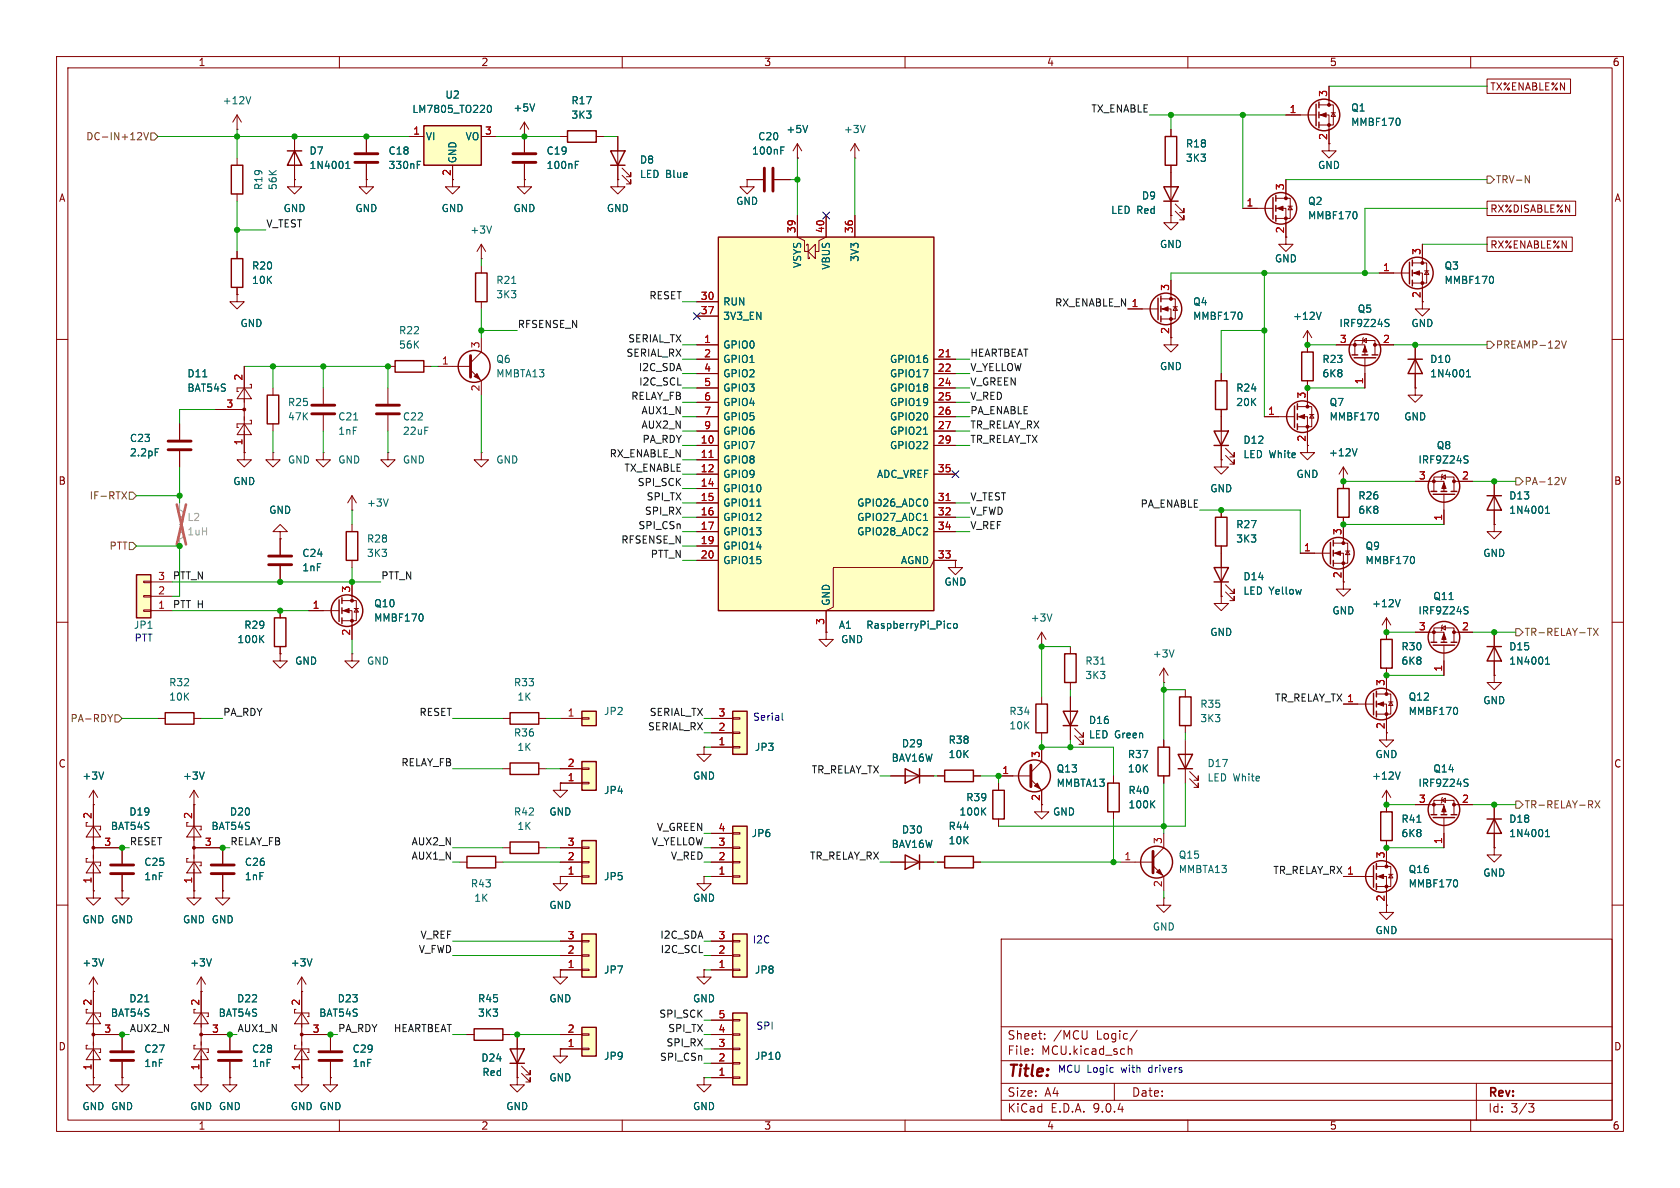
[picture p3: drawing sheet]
<svg xmlns="http://www.w3.org/2000/svg" width="297mm" height="210mm" viewBox="0 0 297 210" stroke-linecap="round" stroke-linejoin="round" font-family="sans-serif">
<defs><g id="words">
<text font-size="2.8" fill="#840000" x="178" y="190.9">Title:</text>
<g font-size="2.1" fill="#840000">
<text x="178" y="184">Sheet:</text>
<text x="186.2" y="184">/MCU</text>
<text x="193.9" y="184">Logic/</text>
<text x="178" y="186.7">File:</text>
<text x="184.1" y="186.7">MCU.kicad_sch</text>
<text x="178" y="196.9">KiCad</text>
<text x="178" y="194.1">Size:</text>
<text x="184.7" y="194.1">A4</text>
<text x="185.7" y="196.9">E.D.A.</text>
<text x="193.3" y="196.9">9.0.4</text>
<text x="200" y="194.1">Date:</text>
<text x="263" y="194.3">Rev:</text>
<text x="263" y="196.9">Id:</text>
<text x="267.1" y="196.9">3/3</text>
</g>
<g font-size="1.8" fill="#840000">
<text x="35" y="11.9">1</text>
<text x="85" y="11.9">2</text>
<text x="135" y="11.9">3</text>
<text x="185" y="11.9">4</text>
<text x="235" y="11.9">5</text>
<text x="285" y="11.9">6</text>
<text x="263.4" y="16.2">TX%ENABLE%N</text>
<text x="10.3" y="35.9">A</text>
<text x="79.8" y="31.2" transform="rotate(-90 79.8 31.2)">2</text>
<text x="285.3" y="35.9">A</text>
<text x="263.4" y="37.8">RX%DISABLE%N</text>
<text x="263.4" y="44.1">RX%ENABLE%N</text>
<text x="251.2" y="52.8" transform="rotate(-90 251.2 52.8)">2</text>
<text x="10.3" y="85.9">B</text>
<text x="285.3" y="85.9">B</text>
<text x="10.3" y="135.9">C</text>
<text x="285.3" y="135.9">C</text>
<text x="183.9" y="141.7" transform="rotate(-90 183.9 141.7)">2</text>
<text x="10.3" y="185.9">D</text>
<text x="285.3" y="185.9">D</text>
<text x="35" y="199.9">1</text>
<text x="85" y="199.9">2</text>
<text x="135" y="199.9">3</text>
<text x="185" y="199.9">4</text>
<text x="235" y="199.9">5</text>
<text x="285" y="199.9">6</text>
</g>
<g font-size="1.8" fill="#006464">
<text x="78.6" y="17.6">U2</text>
<text x="39.3" y="18.6">+12V</text>
<text x="72.8" y="20.2">LM7805_TO220</text>
<text x="90.7" y="19.9">+5V</text>
<text x="100.9" y="18.6">R17</text>
<text x="100.9" y="21.2">3K3</text>
<text x="138.9" y="23.7">+5V</text>
<text x="149.1" y="23.7">+3V</text>
<text x="238.8" y="22.5">MMBF170</text>
<text x="238.8" y="19.9">Q1</text>
<text x="54.6" y="27.5">D7</text>
<text x="68.6" y="27.5">C18</text>
<text x="75.2" y="25">VI</text>
<text x="80.9" y="29" transform="rotate(-90 80.9 29)">GND</text>
<text x="82.2" y="25">VO</text>
<text x="96.5" y="27.5">C19</text>
<text x="113" y="29.1">D8</text>
<text x="132.9" y="27.5">100nF</text>
<text x="133.9" y="25">C20</text>
<text x="209.6" y="26.3">R18</text>
<text x="209.6" y="28.8">3K3</text>
<text x="46.6" y="33.7" transform="rotate(-90 46.6 33.7)">R19</text>
<text x="49.1" y="33.7" transform="rotate(-90 49.1 33.7)">56K</text>
<text x="54.6" y="30.1">1N4001</text>
<text x="68.6" y="30.1">330nF</text>
<text x="96.5" y="30.1">100nF</text>
<text x="113" y="31.7">LED Blue</text>
<text x="201.8" y="35.5">D9</text>
<text x="232.9" y="30.1">GND</text>
<text x="50" y="37.7">GND</text>
<text x="62.7" y="37.7">GND</text>
<text x="78" y="37.7">GND</text>
<text x="83.1" y="41.5">+3V</text>
<text x="90.7" y="37.7">GND</text>
<text x="107.2" y="37.7">GND</text>
<text x="130" y="36.4">GND</text>
<text x="196.3" y="38">LED Red</text>
<text x="231.1" y="39">MMBF170</text>
<text x="231.1" y="36.4">Q2</text>
<text x="44.5" y="47.9">R20</text>
<text x="141.8" y="47.5" transform="rotate(-90 141.8 47.5)">VSYS</text>
<text x="146.9" y="47.8" transform="rotate(-90 146.9 47.8)">VBUS</text>
<text x="152" y="46.4" transform="rotate(-90 152 46.4)">3V3</text>
<text x="205" y="44">GND</text>
<text x="225.3" y="46.6">GND</text>
<text x="255.3" y="47.9">Q3</text>
<text x="44.5" y="50.4">10K</text>
<text x="87.6" y="50.4">R21</text>
<text x="87.6" y="52.9">3K3</text>
<text x="255.3" y="50.4">MMBF170</text>
<text x="42.4" y="58">GND</text>
<text x="70.4" y="59.3">R22</text>
<text x="127.8" y="54.2">RUN</text>
<text x="127.8" y="56.7">3V3_EN</text>
<text x="210.8" y="56.7">MMBF170</text>
<text x="210.8" y="54.2">Q4</text>
<text x="228.5" y="56.7">+12V</text>
<text x="236.7" y="58">IRF9Z24S</text>
<text x="239.9" y="55.5">Q5</text>
<text x="249.4" y="58">GND</text>
<text x="70.4" y="61.8">56K</text>
<text x="87.6" y="64.4">Q6</text>
<text x="127.8" y="61.8">GPIO0</text>
<text x="127.8" y="64.4">GPIO1</text>
<text x="157.2" y="64.4">GPIO16</text>
<text x="205" y="65.6">GND</text>
<text x="233.7" y="64.4">R23</text>
<text x="252.7" y="64.4">D10</text>
<text x="33" y="69.4">BAT54S</text>
<text x="33" y="66.9">D11</text>
<text x="50.8" y="72">R25</text>
<text x="87.6" y="66.9">MMBTA13</text>
<text x="127.8" y="66.9">GPIO2</text>
<text x="127.8" y="69.4">GPIO3</text>
<text x="127.8" y="72">GPIO4</text>
<text x="157.2" y="66.9">GPIO17</text>
<text x="157.2" y="69.4">GPIO18</text>
<text x="157.2" y="72">GPIO19</text>
<text x="218.4" y="69.4">R24</text>
<text x="218.4" y="72">20K</text>
<text x="233.7" y="66.9">6K8</text>
<text x="235" y="72">Q7</text>
<text x="252.7" y="66.9">1N4001</text>
<text x="50.8" y="74.5">47K</text>
<text x="59.7" y="77.1">1nF</text>
<text x="59.7" y="74.5">C21</text>
<text x="71.1" y="74.5">C22</text>
<text x="71.1" y="77.1">22uF</text>
<text x="127.8" y="74.5">GPIO5</text>
<text x="127.8" y="77.1">GPIO6</text>
<text x="157.2" y="74.5">GPIO20</text>
<text x="157.2" y="77.1">GPIO21</text>
<text x="235" y="74.5">MMBF170</text>
<text x="248.2" y="74.5">GND</text>
<text x="22.9" y="78.3">C23</text>
<text x="22.9" y="80.9">2.2pF</text>
<text x="50.8" y="82.1">GND</text>
<text x="59.7" y="82.1">GND</text>
<text x="71.1" y="82.1">GND</text>
<text x="87.6" y="82.1">GND</text>
<text x="127.8" y="79.6">GPIO7</text>
<text x="127.8" y="82.1">GPIO8</text>
<text x="157.2" y="79.6">GPIO22</text>
<text x="219.7" y="78.7">D12</text>
<text x="219.7" y="81.2">LED White</text>
<text x="234.8" y="80.9">+12V</text>
<text x="250.7" y="82.1">IRF9Z24S</text>
<text x="253.9" y="79.6">Q8</text>
<text x="41.1" y="86">GND</text>
<text x="64.8" y="89.8">+3V</text>
<text x="127.8" y="84.7">GPIO9</text>
<text x="127.8" y="87.2">GPIO10</text>
<text x="127.8" y="89.8">GPIO11</text>
<text x="151.4" y="89.8">GPIO26_ADC0</text>
<text x="154.9" y="84.7">ADC_VREF</text>
<text x="213.9" y="87.2">GND</text>
<text x="229.1" y="84.7">GND</text>
<text x="240" y="88.5">R26</text>
<text x="266.7" y="88.5">D13</text>
<text x="47.5" y="91">GND</text>
<text x="127.8" y="92.3">GPIO12</text>
<text x="127.8" y="94.8">GPIO13</text>
<text x="151.4" y="92.3">GPIO27_ADC1</text>
<text x="151.4" y="94.8">GPIO28_ADC2</text>
<text x="218.4" y="93.6">R27</text>
<text x="240" y="91">6K8</text>
<text x="266.7" y="91">1N4001</text>
<text x="53.3" y="101.2">1nF</text>
<text x="53.3" y="98.7">C24</text>
<text x="64.8" y="96.1">R28</text>
<text x="64.8" y="98.7">3K3</text>
<text x="127.8" y="97.4">GPIO14</text>
<text x="127.8" y="99.9">GPIO15</text>
<text x="159.2" y="99.9">AGND</text>
<text x="218.4" y="96.1">3K3</text>
<text x="241.3" y="99.9">MMBF170</text>
<text x="241.3" y="97.4">Q9</text>
<text x="262.1" y="98.7">GND</text>
<text x="66" y="107.5">Q10</text>
<text x="146.9" y="107.2" transform="rotate(-90 146.9 107.2)">GND</text>
<text x="166.9" y="103.7">GND</text>
<text x="219.7" y="102.8">D14</text>
<text x="219.7" y="105.3">LED Yellow</text>
<text x="242.5" y="107.5">+12V</text>
<text x="253.3" y="106.3">Q11</text>
<text x="23.6" y="111.4">JP1</text>
<text x="41.9" y="113.9">100K</text>
<text x="43.1" y="111.4">R29</text>
<text x="66" y="110.1">MMBF170</text>
<text x="148.2" y="111.4">A1</text>
<text x="148.6" y="113.9">GND</text>
<text x="153" y="111.4">RaspberryPi_Pico</text>
<text x="182.1" y="110.1">+3V</text>
<text x="213.9" y="112.6">GND</text>
<text x="235.5" y="108.8">GND</text>
<text x="250.7" y="108.8">IRF9Z24S</text>
<text x="52.1" y="117.7">GND</text>
<text x="64.8" y="117.7">GND</text>
<text x="191.8" y="117.7">R31</text>
<text x="203.7" y="116.4">+3V</text>
<text x="247.7" y="115.2">R30</text>
<text x="247.7" y="117.7">6K8</text>
<text x="266.7" y="115.2">D15</text>
<text x="266.7" y="117.7">1N4001</text>
<text x="29.8" y="121.5">R32</text>
<text x="29.8" y="124.1">10K</text>
<text x="90.8" y="121.5">R33</text>
<text x="91.4" y="124.1">1K</text>
<text x="191.8" y="120.2">3K3</text>
<text x="212.1" y="125.3">R35</text>
<text x="248.9" y="124.1">Q12</text>
<text x="262.1" y="124.7">GND</text>
<text x="90.8" y="130.4">R36</text>
<text x="106.7" y="126.6">JP2</text>
<text x="167.6" y="131.7">R38</text>
<text x="178.3" y="126.6">R34</text>
<text x="178.3" y="129.1">10K</text>
<text x="192.4" y="130.7">LED Green</text>
<text x="192.4" y="128.2">D16</text>
<text x="212.1" y="127.9">3K3</text>
<text x="248.9" y="126.6">MMBF170</text>
<text x="91.4" y="132.9">1K</text>
<text x="133.4" y="132.9">JP3</text>
<text x="157.5" y="134.8">BAV16W</text>
<text x="159.3" y="132.3">D29</text>
<text x="167.6" y="134.2">10K</text>
<text x="186.7" y="136.8">Q13</text>
<text x="199.3" y="134.2">R37</text>
<text x="199.3" y="136.8">10K</text>
<text x="213.4" y="135.8">D17</text>
<text x="243.1" y="134.2">GND</text>
<text x="253.3" y="136.8">Q14</text>
<text x="14.5" y="138">+3V</text>
<text x="32.3" y="138">+3V</text>
<text x="106.7" y="140.6">JP4</text>
<text x="122.4" y="138">GND</text>
<text x="170.7" y="141.8">R39</text>
<text x="186.7" y="139.3">MMBTA13</text>
<text x="199.4" y="143.1">100K</text>
<text x="199.4" y="140.6">R40</text>
<text x="213.4" y="138.3">LED White</text>
<text x="242.5" y="138">+12V</text>
<text x="250.7" y="139.3">IRF9Z24S</text>
<text x="19.5" y="146.9">BAT54S</text>
<text x="22.8" y="144.4">D19</text>
<text x="37.3" y="146.9">BAT54S</text>
<text x="40.5" y="144.4">D20</text>
<text x="90.8" y="144.4">R42</text>
<text x="91.4" y="146.9">1K</text>
<text x="97" y="144.4">GND</text>
<text x="132.8" y="148.2">JP6</text>
<text x="159.3" y="147.5">D30</text>
<text x="167.6" y="146.9">R44</text>
<text x="167.6" y="149.5">10K</text>
<text x="169.5" y="144.4">100K</text>
<text x="186.1" y="144.4">GND</text>
<text x="247.7" y="145.6">R41</text>
<text x="247.7" y="148.2">6K8</text>
<text x="266.7" y="145.6">D18</text>
<text x="266.7" y="148.2">1N4001</text>
<text x="25.4" y="155.8">1nF</text>
<text x="25.4" y="153.3">C25</text>
<text x="43.2" y="155.8">1nF</text>
<text x="43.2" y="153.3">C26</text>
<text x="106.7" y="155.8">JP5</text>
<text x="157.5" y="150.1">BAV16W</text>
<text x="208.3" y="152">Q15</text>
<text x="208.3" y="154.5">MMBTA13</text>
<text x="248.9" y="154.5">Q16</text>
<text x="262.1" y="155.2">GND</text>
<text x="83.1" y="157.1">R43</text>
<text x="83.7" y="159.6">1K</text>
<text x="97" y="160.9">GND</text>
<text x="122.4" y="159.6">GND</text>
<text x="248.9" y="157.1">MMBF170</text>
<text x="14.5" y="163.4">GND GND</text>
<text x="32.3" y="163.4">GND GND</text>
<text x="203.7" y="164.7">GND</text>
<text x="243.1" y="165.3">GND</text>
<text x="14.5" y="171">+3V</text>
<text x="33.5" y="171">+3V</text>
<text x="51.3" y="171">+3V</text>
<text x="106.7" y="172.3">JP7</text>
<text x="133.4" y="172.3">JP8</text>
<text x="19.5" y="179.9">BAT54S</text>
<text x="22.8" y="177.4">D21</text>
<text x="38.6" y="179.9">BAT54S</text>
<text x="41.8" y="177.4">D22</text>
<text x="56.3" y="179.9">BAT54S</text>
<text x="59.6" y="177.4">D23</text>
<text x="84.4" y="177.4">R45</text>
<text x="84.4" y="179.9">3K3</text>
<text x="97" y="177.4">GND</text>
<text x="122.4" y="177.4">GND</text>
<text x="25.4" y="188.8">1nF</text>
<text x="25.4" y="186.3">C27</text>
<text x="44.5" y="188.8">1nF</text>
<text x="44.5" y="186.3">C28</text>
<text x="62.2" y="188.8">1nF</text>
<text x="62.2" y="186.3">C29</text>
<text x="85" y="187.9">D24</text>
<text x="85.2" y="190.4">Red</text>
<text x="97" y="191.4">GND</text>
<text x="106.7" y="187.6">JP9</text>
<text x="133.4" y="187.6">JP10</text>
<text x="14.5" y="196.4">GND GND</text>
<text x="33.5" y="196.4">GND GND</text>
<text x="51.3" y="196.4">GND GND</text>
<text x="89.4" y="196.4">GND</text>
<text x="122.4" y="196.4">GND</text>
</g>
<g font-size="1.8" fill="#a90000">
<text x="234.7" y="17.2" transform="rotate(-90 234.7 17.2)">3</text>
<text x="73" y="23.9">1</text>
<text x="85.7" y="23.9">3</text>
<text x="227.9" y="20.1">1</text>
<text x="234.7" y="24.8" transform="rotate(-90 234.7 24.8)">2</text>
<text x="227.1" y="33.7" transform="rotate(-90 227.1 33.7)">3</text>
<text x="140.7" y="41.3" transform="rotate(-90 140.7 41.3)">39</text>
<text x="145.8" y="41.3" transform="rotate(-90 145.8 41.3)">40</text>
<text x="150.9" y="41.3" transform="rotate(-90 150.9 41.3)">36</text>
<text x="220.3" y="36.6">1</text>
<text x="227.1" y="41.3" transform="rotate(-90 227.1 41.3)">2</text>
<text x="251.2" y="45.2" transform="rotate(-90 251.2 45.2)">3</text>
<text x="123.8" y="53.1">30</text>
<text x="206.8" y="51.5" transform="rotate(-90 206.8 51.5)">3</text>
<text x="244.4" y="48">1</text>
<text x="123.8" y="55.6">37</text>
<text x="200" y="54.4">1</text>
<text x="206.8" y="59.1" transform="rotate(-90 206.8 59.1)">2</text>
<text x="78" y="64.5">1</text>
<text x="84.8" y="61.7" transform="rotate(-90 84.8 61.7)">3</text>
<text x="124.4" y="60.7">1</text>
<text x="124.4" y="63.2">2</text>
<text x="124.4" y="65.8">4</text>
<text x="165.7" y="63.2">21</text>
<text x="165.7" y="65.8">22</text>
<text x="236.8" y="60.7">3</text>
<text x="244.4" y="60.7">2</text>
<text x="42.9" y="67.4" transform="rotate(-90 42.9 67.4)">2</text>
<text x="84.8" y="69.3" transform="rotate(-90 84.8 69.3)">2</text>
<text x="124.4" y="68.3">5</text>
<text x="124.4" y="70.9">6</text>
<text x="165.7" y="68.3">24</text>
<text x="165.7" y="70.9">25</text>
<text x="230.9" y="70.6" transform="rotate(-90 230.9 70.6)">3</text>
<text x="241" y="68" transform="rotate(-90 241 68)">1</text>
<text x="39.9" y="72.1">3</text>
<text x="124.4" y="73.4">7</text>
<text x="124.4" y="75.9">9</text>
<text x="165.7" y="73.4">26</text>
<text x="165.7" y="75.9">27</text>
<text x="224.1" y="73.4">1</text>
<text x="42.9" y="78.8" transform="rotate(-90 42.9 78.8)">1</text>
<text x="123.8" y="78.5">10</text>
<text x="123.8" y="81">11</text>
<text x="123.8" y="83.6">12</text>
<text x="165.7" y="78.5">29</text>
<text x="165.7" y="83.6">35</text>
<text x="230.9" y="78.2" transform="rotate(-90 230.9 78.2)">2</text>
<text x="123.8" y="86.1">14</text>
<text x="123.8" y="88.6">15</text>
<text x="165.7" y="88.6">31</text>
<text x="250.8" y="84.8">3</text>
<text x="258.4" y="84.8">2</text>
<text x="123.8" y="91.2">16</text>
<text x="123.8" y="93.7">17</text>
<text x="165.7" y="91.2">32</text>
<text x="165.7" y="93.7">34</text>
<text x="237.2" y="94.7" transform="rotate(-90 237.2 94.7)">3</text>
<text x="255" y="92.1" transform="rotate(-90 255 92.1)">1</text>
<text x="123.8" y="96.3">19</text>
<text x="123.8" y="98.8">20</text>
<text x="165.7" y="98.8">33</text>
<text x="230.4" y="97.5">1</text>
<text x="27.9" y="107.7">1</text>
<text x="27.9" y="105.2">2</text>
<text x="27.9" y="102.6">3</text>
<text x="55.2" y="107.7">1</text>
<text x="62" y="104.8" transform="rotate(-90 62 104.8)">3</text>
<text x="237.2" y="102.3" transform="rotate(-90 237.2 102.3)">2</text>
<text x="62" y="112.5" transform="rotate(-90 62 112.5)">2</text>
<text x="145.8" y="110.6" transform="rotate(-90 145.8 110.6)">3</text>
<text x="250.8" y="111.5">3</text>
<text x="258.4" y="111.5">2</text>
<text x="255" y="118.8" transform="rotate(-90 255 118.8)">1</text>
<text x="238.1" y="124.2">1</text>
<text x="244.9" y="121.4" transform="rotate(-90 244.9 121.4)">3</text>
<text x="100.3" y="126.7">1</text>
<text x="126.9" y="131.8">1</text>
<text x="126.9" y="129.3">2</text>
<text x="126.9" y="126.7">3</text>
<text x="244.9" y="129" transform="rotate(-90 244.9 129)">2</text>
<text x="100.3" y="135.6">2</text>
<text x="177.1" y="136.9">1</text>
<text x="183.9" y="134.1" transform="rotate(-90 183.9 134.1)">3</text>
<text x="100.3" y="138.2">1</text>
<text x="250.8" y="142">3</text>
<text x="258.4" y="142">2</text>
<text x="16.3" y="144.9" transform="rotate(-90 16.3 144.9)">2</text>
<text x="18.3" y="149.6">3</text>
<text x="34" y="144.9" transform="rotate(-90 34 144.9)">2</text>
<text x="36.1" y="149.6">3</text>
<text x="100.3" y="149.6">3</text>
<text x="126.9" y="149.6">3</text>
<text x="126.9" y="147.1">4</text>
<text x="205.5" y="149.3" transform="rotate(-90 205.5 149.3)">3</text>
<text x="255" y="149.3" transform="rotate(-90 255 149.3)">1</text>
<text x="100.3" y="154.7">1</text>
<text x="100.3" y="152.1">2</text>
<text x="126.9" y="154.7">1</text>
<text x="126.9" y="152.1">2</text>
<text x="198.7" y="152.1">1</text>
<text x="238.1" y="154.7">1</text>
<text x="244.9" y="151.8" transform="rotate(-90 244.9 151.8)">3</text>
<text x="16.3" y="156.3" transform="rotate(-90 16.3 156.3)">1</text>
<text x="34" y="156.3" transform="rotate(-90 34 156.3)">1</text>
<text x="205.5" y="156.9" transform="rotate(-90 205.5 156.9)">2</text>
<text x="244.9" y="159.5" transform="rotate(-90 244.9 159.5)">2</text>
<text x="100.3" y="166.1">3</text>
<text x="126.9" y="166.1">3</text>
<text x="100.3" y="171.2">1</text>
<text x="100.3" y="168.7">2</text>
<text x="126.9" y="171.2">1</text>
<text x="126.9" y="168.7">2</text>
<text x="16.3" y="177.9" transform="rotate(-90 16.3 177.9)">2</text>
<text x="35.3" y="177.9" transform="rotate(-90 35.3 177.9)">2</text>
<text x="53.1" y="177.9" transform="rotate(-90 53.1 177.9)">2</text>
<text x="18.3" y="182.6">3</text>
<text x="37.4" y="182.6">3</text>
<text x="55.2" y="182.6">3</text>
<text x="100.3" y="185.2">1</text>
<text x="100.3" y="182.6">2</text>
<text x="126.9" y="185.2">3</text>
<text x="126.9" y="182.6">4</text>
<text x="126.9" y="180.1">5</text>
<text x="16.3" y="189.3" transform="rotate(-90 16.3 189.3)">1</text>
<text x="35.3" y="189.3" transform="rotate(-90 35.3 189.3)">1</text>
<text x="53.1" y="189.3" transform="rotate(-90 53.1 189.3)">1</text>
<text x="126.9" y="190.2">1</text>
<text x="126.9" y="187.7">2</text>
</g>
<g font-size="1.8" fill="#0f0f0f">
<text x="192.8" y="20">TX_ENABLE</text>
<text x="47" y="40.3">V_TEST</text>
<text x="114.7" y="53">RESET</text>
<text x="91.4" y="58.1">RFSENSE_N</text>
<text x="186.4" y="54.3">RX_ENABLE_N 1</text>
<text x="110.6" y="63.2">SERIAL_RX</text>
<text x="111" y="60.6">SERIAL_TX</text>
<text x="112.8" y="65.7">I2C_SDA</text>
<text x="171.4" y="65.7">V_YELLOW</text>
<text x="171.4" y="63.2">HEARTBEAT</text>
<text x="111.5" y="70.8">RELAY_FB</text>
<text x="112.9" y="68.2">I2C_SCL</text>
<text x="171.4" y="70.8">V_RED</text>
<text x="171.4" y="68.2">V_GREEN</text>
<text x="113.3" y="75.9">AUX2_N</text>
<text x="113.3" y="73.3">AUX1_N</text>
<text x="171.4" y="73.3">PA_ENABLE</text>
<text x="171.4" y="75.9">TR_RELAY_RX</text>
<text x="107.7" y="80.9">RX_ENABLE_N</text>
<text x="110.3" y="83.5">TX_ENABLE</text>
<text x="113.5" y="78.4">PA_RDY</text>
<text x="171.4" y="78.4">TR_RELAY_TX</text>
<text x="112.6" y="86">SPI_SCK</text>
<text x="114.2" y="88.6">SPI_TX</text>
<text x="171.4" y="88.6">V_TEST</text>
<text x="201.5" y="89.8">PA_ENABLE</text>
<text x="112.8" y="93.6">SPI_CSn</text>
<text x="113.9" y="91.1">SPI_RX</text>
<text x="171.4" y="91.1">V_FWD</text>
<text x="171.4" y="93.6">V_REF</text>
<text x="109.7" y="96.2">RFSENSE_N</text>
<text x="114.9" y="98.7">PTT_N</text>
<text x="30.5" y="102.5">PTT_N</text>
<text x="30.5" y="107.6">PTT H</text>
<text x="67.3" y="102.5">PTT_N</text>
<text x="225.3" y="124.1">TR_RELAY_TX 1</text>
<text x="39.4" y="126.7">PA_RDY</text>
<text x="74.1" y="126.7">RESET</text>
<text x="114.5" y="129.2">SERIAL_RX</text>
<text x="114.8" y="126.7">SERIAL_TX</text>
<text x="70.9" y="135.5">RELAY_FB</text>
<text x="143.4" y="136.8">TR_RELAY_TX</text>
<text x="22.9" y="149.5">RESET</text>
<text x="40.6" y="149.5">RELAY_FB</text>
<text x="72.7" y="149.5">AUX2_N</text>
<text x="115.1" y="149.5">V_YELLOW</text>
<text x="116" y="147">V_GREEN</text>
<text x="72.7" y="152.1">AUX1_N</text>
<text x="118.5" y="152.1">V_RED</text>
<text x="143.1" y="152.1">TR_RELAY_RX</text>
<text x="225" y="154.6">TR_RELAY_RX 1</text>
<text x="74.2" y="166">V_REF</text>
<text x="116.6" y="166">I2C_SDA</text>
<text x="73.9" y="168.6">V_FWD</text>
<text x="116.7" y="168.6">I2C_SCL</text>
<text x="116.5" y="180">SPI_SCK</text>
<text x="22.9" y="182.5">AUX2_N</text>
<text x="41.9" y="182.5">AUX1_N</text>
<text x="59.7" y="182.5">PA_RDY</text>
<text x="69.5" y="182.5">HEARTBEAT</text>
<text x="117.7" y="185.1">SPI_RX</text>
<text x="118" y="182.5">SPI_TX</text>
<text x="116.6" y="187.6">SPI_CSn</text>
</g>
<g font-size="1.8" fill="#725600">
<text x="15.1" y="25">DC-IN+12V</text>
<text x="264.4" y="32.6">TRV-N</text>
<text x="264.4" y="61.8">PREAMP-12V</text>
<text x="15.8" y="88.5">IF-RTX</text>
<text x="269.4" y="86">PA-12V</text>
<text x="19.3" y="97.4">PTT</text>
<text x="269.4" y="112.6">TR-RELAY-TX</text>
<text x="12.4" y="127.9">PA-RDY</text>
<text x="269.4" y="143.1">TR-RELAY-RX</text>
</g>
<g font-size="1.8" fill="#989898">
<text x="33" y="92.3">L2</text>
<text x="33" y="94.8">1uH</text>
</g>
<g font-size="1.8" fill="#0000c2">
<text x="23.7" y="113.6">PTT</text>
<text x="133" y="127.6">Serial</text>
<text x="133" y="167">I2C</text>
<text x="133.6" y="182.2">SPI</text>
<text x="186.9" y="189.8">MCU Logic</text>
<text x="198.3" y="189.8">with</text>
<text x="203.3" y="189.8">drivers</text>
</g>
</g></defs>
<g fill="none" stroke="#840000" stroke-width=".18">
<path d="M10 10h277v190h-277zM12 12h273v186h-273zM60 10v2M110 10v2M160 10v2M210 10v2M260 10v2M151.1 27.9h.1M151.1 25.4l-.7 1.3M151.1 25.4l.8 1.3M151.1 25.4v2.5M10 60h2"/>
<path d="M285 60h2M62.2 92.7v1.3M62.2 99.1v1.2M10 110h2M189.2 114.3v1.3M205.7 118.1v2.6M205.7 118.1l-.7 1.3M205.7 118.1l.8 1.3M285 110h2M189.2 120.7v1.2M189.2 123.2v7.6M190 130l1.5 1.6v-.8v.8h-.7"/>
<path d="M190 128.8l1.5 1.5v-.8v.8h-.7M205.7 120.7h.1M205.7 130.8v1.3M205.7 137.2v1.2M10 160h2M177 166h108v32h-108zM285 160h2M60 198v2M110 198v2M160 198v2M177 194.5h108M177 191.5h108"/>
<path d="M177 187.5h108M177 181.5h108M182.5 186.3v.1M182.5 185.5v.1M184.7 183.6v.1M184.7 182.8v.1M192.2 182.2l-.1 1.4M197 191.5v3M199.5 184.9v1.5M199.5 185.5l.2-.1 .3 .1 .1 .9M201 182.1l-1.3 2M210 198v2"/>
<path d="M260 198v2M261 191.5v6.5M270.2 195.1h1l-.5 .6 .4 .1 .1 .5-.3 .3h-.4"/>
</g>
<path d="M61.2 94h2v5.1h-2zM188.2 115.6h2v5.1h-2zM188 125.7h2.5l-1.3 2.6zM188 128.3h2.5M204.7 132.1h2.1v5.1h-2.1z" fill="none" stroke="#840000" stroke-width=".25"/>
<path d="M152.9 22.2l-.4 1.2M194.6 117.4h.7M207.6 114.9l-.5 1.2" fill="none" stroke="#006464" stroke-width=".18"/>
<path d="M129.5 125.7h2.6v7.7h-2.6z" fill="#ffffc2"/>
<g fill="none" stroke="#840000" stroke-width=".25">
<path d="M129.5 125.7h2.6v7.7h-2.6zM160 135.9l2.6 1.3-2.6 1.2zM162.6 135.9v2.5M167 136.1h5.1v2.1h-5.1zM175.5 139.7h2v5.1h-2zM183.1 124.5h2.1v5h-2.1zM195.8 138.4h2.1v5.1h-2.1zM242.8 122.6v3.8M243.3 122.2v1M243.3 124v1M243.3 125.7v1M244.1 143.5h2v5.1h-2z"/>
<path d="M253 144h1M253.4 144.5h3.8M254.8 144h1M256.5 144h1.1M262.9 144.8h2.5M264.2 144.8l1.2 2.5h-2.5z"/>
<circle cx="182.9" cy="137.2" r="2.82"/>
<circle cx="244.2" cy="124.5" r="2.79"/>
<circle cx="255.3" cy="143.1" r="2.79"/>
</g>
<g fill="none" stroke="#840000" stroke-width=".18">
<path d="M92.7 24.1v2.8M92.7 29v2.8M132.1 31.8h2.8M136.9 31.8h2.8M141 27.9h.1M141 25.4l-.8 1.3M141 25.4l.7 1.3M141 25.4v2.5M146 111.8v1.2h1.3l-1.3 1.3-1.2-1.3h1.2M146 111.8h.1M184.1 114.3h.1M184.1 111.8v2.5"/>
<path d="M184.1 111.8l-.7 1.2M184.1 111.8l.8 1.2M245.1 119.4v3.3M264.2 119.4v1.3h1.2l-1.2 1.2-1.3-1.2h1.3M264.2 119.4h.1M124.5 132.1v1.3h1.2l-1.2 1.2-1.3-1.2h1.3M124.5 132.1h.1M125.7 132.1h3.8M125.7 129.5h3.8M125.7 127h3.8M129.5 132h1.3v.2h-1.3zM129.5 129.4h1.3v.3h-1.3z"/>
<path d="M129.5 126.9h1.3v.2h-1.3zM157.5 137.2h7.6M165.7 137.2h1.3M172.1 137.2h1.3M176.5 137.2h5.7M176.5 138.4v1.3M182.2 137.8l1.9 1.9v3.8h1.3l-1.3 1.3-1.2-1.3h1.2M184.1 132.1v2.5l-1.9 1.9M184.1 123.2v1.3M184.1 129.5v1.3M196.8 137.2v1.2M237.5 124.5h5.3"/>
<path d="M243.3 124.5h1.8v6.3h1.3l-1.3 1.3-1.3-1.3h1.3M243.3 122.7h2.6v3.5h-2.6M245.1 139.7l-.8 1.3M245.1 139.7l.8 1.3M245.1 139.7v3.8M245.5 124.1h.8M245.9 124.1l.4 .6h-.8zM176.5 144.8v1.3M196.8 143.5v1.3M245.1 142.2h.1M245.1 148.6v1.3M250.2 142.2h5.1v1.8"/>
<path d="M253.5 144v-2.5h3.5v2.5M254.9 141.5l.6-.4v.8zM255 141l-.1 .1v.8l-.1 .1M255.3 144.5v5.4M257 142.2h3.3M264.2 149.9v1.2h1.2l-1.2 1.3-1.3-1.3h1.3M264.2 149.9h.1M264.2 142.2v7.7M16.5 175.3h.1M16.5 172.7l-.8 1.3M16.5 172.7l.8 1.3M16.5 172.7v2.6"/>
</g>
<path d="M90.7 28.7h4M90.7 27.2h4M135.1 29.7v4.1M136.7 29.7v4.1M182.2 135.3v3.8" fill="none" stroke="#840000" stroke-width=".51"/>
<g fill="#840000" stroke="#840000" stroke-width=".18">
<path d="M182.9 138.9l.5-.5 .5 1z"/>
<path d="M255.3 142.5l.4 1h-.8z"/>
<path d="M243.6 124.5l1-.4v.7z"/>
<circle cx="257" cy="142.2" r=".25"/>
<circle cx="253.5" cy="142.2" r=".25"/>
<circle cx="245.1" cy="122.7" r=".25"/>
<circle cx="245.1" cy="126.2" r=".25"/>
</g>
<g fill="none" stroke="#006464" stroke-width=".18">
<path d="M101.7 29.1h.4M101.7 28.5h.6M138 26.6h.5M138 26h.6M142.8 22.2l-.4 1.2M186 108.5l-.5 1.3M247.5 136.5l-.4 1.2M257.6 125.3v.8M259 138.3l.4 .2 .1 .3-.2 .2h-.3M259 137.7l.5 .1M173.7 143.4l.6 .7M174.3 142.8l-.8 .7"/>
<path d="M203.6 142.1l.6 .7M204.2 141.5l-.8 .8M250.5 145.4h.7M273.2 147.9h.7M273.2 147l.4-.4v1.3M18.3 169.5l-.4 1.3"/>
</g>
<path d="M24.1 101.6h2.6v7.6h-2.6z" fill="#ffffc2"/>
<g fill="none" stroke="#840000" stroke-width=".25">
<path d="M232.7 18.4v3.8M233.2 18v1.1M233.2 19.8v1M225 34.9v3.8M225.6 34.5v1.1M225.6 36.3v1M225.6 38.1v1M233.2 21.6v1M204.7 52.7v3.8M205.2 52.3v1M205.2 54.1v1M205.2 55.9v1"/>
<path d="M249.2 46.4v3.8M249.7 46v1M249.7 47.8v1M249.7 49.5v1M214.6 76.2h2.6l-1.3 2.5zM214.6 78.7h2.6M214.9 67.3h2v5.1h-2zM228.9 71.8v3.8M229.4 71.4v1M229.4 73.2v1M229.4 74.9v1M230.1 62.2h2.1v5.1h-2.1z"/>
<path d="M239 62.7h1M239.4 63.2h3.8M240.8 62.7h1M242.6 62.7h1M248.9 63.5h2.6M250.2 63.5l1.3 2.5h-2.6zM235.2 95.9v3.8M235.7 95.5v1M235.7 97.3v1M235.7 99.1v1M253 86.9h1M253.4 87.4h3.8"/>
<path d="M254.8 86.9h1M256.5 86.9h1.1M262.9 87.6h2.5M264.2 87.6l1.2 2.6h-2.5zM24.1 101.6h2.6v7.6h-2.6zM59.9 106v3.9M60.5 105.7v1M60.5 107.4v1.1M60.5 109.2v1M244.1 113h2v5.1h-2zM253 113.5h1M253.4 114h3.8"/>
<path d="M254.8 113.5h1M256.5 113.5h1.1M90.2 126h5v2h-5zM208.3 133.4h2.5l-1.3 2.5zM208.3 135.9h2.5M208.5 123.2h2.1v5.1h-2.1zM160 151.1l2.6 1.3-2.6 1.3zM162.6 151.1v2.6M167 151.4h5.1v2h-5.1zM242.8 153v3.8M243.3 152.7v1M243.3 154.4v1"/>
<path d="M243.3 156.2v1"/>
<circle cx="226.4" cy="36.8" r="2.79"/>
<circle cx="234.1" cy="20.3" r="2.79"/>
<circle cx="206.1" cy="54.6" r="2.79"/>
<circle cx="250.6" cy="48.3" r="2.79"/>
<circle cx="230.3" cy="73.7" r="2.79"/>
<circle cx="241.3" cy="61.8" r="2.79"/>
<circle cx="236.6" cy="97.8" r="2.79"/>
<circle cx="255.3" cy="86" r="2.79"/>
<circle cx="61.3" cy="107.9" r="2.79"/>
<circle cx="255.3" cy="112.6" r="2.79"/>
<circle cx="244.2" cy="154.9" r="2.79"/>
</g>
<g fill="none" stroke="#840000" stroke-width=".18">
<path d="M233.2 18.5h2.5v3.6h-2.5M234.9 15.2v3.3M235.3 19.9h.8M235.7 19.9l.4 .7h-.8zM92.7 31.8v1.2h1.3l-1.3 1.3-1.3-1.3h1.3M92.7 31.8h.1M132.1 31.8v1.2h1.2l-1.2 1.3-1.3-1.3h1.3M132.1 31.8h.1M219.7 36.8h5.3M225.6 36.8h1.7v6.4h1.3l-1.3 1.3-1.2-1.3h1.2M225.6 35.1h2.5v3.5h-2.5M227.3 31.8v3.3"/>
<path d="M227.3 20.3h5.4M227.7 36.4h.8M228.1 36.4l.4 .7h-.8zM233.2 20.3h1.7v6.4h1.3l-1.3 1.2-1.2-1.2h1.2M85.1 45.7h.1M85.1 43.2l-.8 1.3M85.1 43.2l.8 1.3M85.1 43.2v2.5M199.4 54.6h5.3M205.2 54.6h1.8v6.4h1.3l-1.3 1.2-1.3-1.2h1.3M205.2 52.8h2.6v3.6h-2.6M207 49.5v3.3"/>
<path d="M207.4 54.2h.8M207.8 54.2l.4 .7h-.8zM231.1 58.4v3.8M231.1 58.4l-.7 1.3M231.1 58.4l.8 1.3M241 59.7l-.1 .1v.8l-.1 .1M243.8 48.3h5.4M249.7 46.5h2.5v3.5h-2.5M249.7 48.3h1.8v6.3h1.2l-1.2 1.3-1.3-1.3h1.3M251.5 43.2v3.3M251.8 47.9h.8M252.2 47.9l.4 .6h-.8z"/>
<path d="M215.9 66v1.3M215.9 72.4v8.9M216.7 79.2l1.5 1.6v-.8v.8h-.8M223.5 73.7h5.4M229.4 73.7h1.7v6.3h1.3l-1.3 1.3-1.2-1.3h1.2M229.4 71.9h2.5v3.5h-2.5M231.1 61h.1M231.1 67.3v4.6M231.5 73.3h.8M231.9 73.3l.4 .6h-.8zM236.2 61h5.1v1.7M239.5 62.7v-2.5h3.6v2.5"/>
<path d="M240.9 60.2l.7-.4v.8zM241.3 63.2v5.4M243.1 61h3.3M250.2 68.6v1.3h1.3l-1.3 1.2-1.3-1.2h1.3M250.2 68.6h.1M250.2 61v7.6M215.9 81.3v1.3h1.3l-1.3 1.2-1.3-1.2h1.3M215.9 81.3h.1M216.7 80.5l1.5 1.5v-.7v.7h-.8M229.9 97.8h5.3M235.7 96h2.6v3.6h-2.6M235.7 97.8h1.8v5.1"/>
<path d="M237.5 85.1h.1M237.5 82.6v2.5M237.5 92.7v3.3M237.5 82.6l-.8 1.2M237.5 82.6l.8 1.2M237.9 97.4h.7M238.3 97.4l.3 .6h-.7zM250.2 85.1h5.1v1.8M253.5 86.9v-2.6h3.5v2.6M254.9 84.3l.6-.4v.8zM255 83.8l-.1 .1v.8l-.1 .1M255.3 87.4v5.3"/>
<path d="M257 85.1h3.3M264.2 92.7v1.3h1.2l-1.2 1.3-1.3-1.3h1.3M264.2 92.7h.1M264.2 85.1v7.6M25.4 107.8h1.3v.3h-1.3zM25.4 105.3h1.3v.2h-1.3zM25.4 102.7h1.3v.3h-1.3zM26.7 108h3.8M26.7 105.4h3.8M26.7 102.9h3.8M54.6 108h5.3M60.5 106.2h2.5v3.5h-2.5"/>
<path d="M60.5 108h1.7v5M62.2 115.6v1.2h1.3l-1.3 1.3-1.2-1.3h1.2M62.2 115.6h.1M62.2 102.9v3.3M62.6 107.6h.8M63 107.6l.4 .6h-.8zM245.1 111.8h.1M245.1 109.2v3.8M245.1 118.1v1.3M245.1 109.2l-.8 1.3M245.1 109.2l.8 1.3M250.2 111.8h5.1v1.7"/>
<path d="M253.5 113.5v-2.5h3.5v2.5M254.9 111l.6-.4v.8zM255 110.5l-.1 .1v.8l-.1 .1M255.3 114v5.4M257 111.8h3.3M88.9 127h1.3M95.2 127h1.3M209.5 121.9v1.3M209.5 128.3v1.2M209.5 130.8v7.6M210.3 137.7l1.5 1.5v-.8v.8h-.7M210.3 136.4l1.5 1.5v-.7v.7h-.7"/>
<path d="M157.5 152.4h7.6M165.7 152.4h1.3M172.1 152.4h1.3M205.7 158.8v1.2h1.3l-1.3 1.3-1.2-1.3h1.2M205.7 158.8h.1M237.5 154.9h5.3M243.3 153.2h2.6v3.5h-2.6M243.3 154.9h1.8v5.1M245.1 149.9v3.3M245.5 154.6h.8M245.9 154.6l.4 .6h-.8zM15.2 178.4v.7h2.6v.6h-.3"/>
<path d="M16.5 179.1l1.3 1.9h-2.6zM16.5 175.3v15.2M34.3 178.4v.7h2.5v.6h-.2M35.6 179.1l1.2 1.9h-2.5zM35.6 175.3h.1M35.6 172.7v17.8M35.6 172.7l-.8 1.3M35.6 172.7l.7 1.3M53.3 175.3h.1M53.3 172.7l-.7 1.3M53.3 172.7l.8 1.3M53.3 172.7v2.6"/>
<path d="M15.5 184.8h-.3v.6h2.6v.7h-.3M16.5 190.5v1.3h1.3l-1.3 1.2-1.3-1.2h1.3M16.5 190.5h.1M16.5 185.4l1.3 1.9h-2.6zM16.5 182.9h5.1M21.6 190.5v1.3h1.3l-1.3 1.2-1.3-1.2h1.3M21.6 190.5h.1M34.5 184.8h-.2v.6h2.5v.7h-.2M35.6 185.4l1.2 1.9h-2.5zM35.6 190.5v1.3h1.2l-1.2 1.2-1.3-1.2h1.3M35.6 190.5h.1M35.6 182.9h5"/>
</g>
<g fill="#840000" stroke="#840000" stroke-width=".18">
<path d="M236 97.8l1-.4v.8z"/>
<path d="M229.6 73.7l1-.4v.7z"/>
<path d="M249.9 48.3l1.1-.4v.7z"/>
<path d="M241.3 61.2l.4 1h-.8z"/>
<path d="M60.7 108l1-.4v.7z"/>
<path d="M243.6 154.9l1-.3v.7z"/>
<path d="M255.3 112l.4 1h-.8z"/>
<path d="M225.8 36.8l1-.4v.8z"/>
<path d="M233.4 20.3l1-.4v.8z"/>
<path d="M255.3 85.3l.4 1.1h-.8z"/>
<path d="M205.5 54.6l1-.4v.8z"/>
<circle cx="237.5" cy="96" r=".25"/>
<circle cx="237.5" cy="99.6" r=".25"/>
<circle cx="231.1" cy="71.9" r=".25"/>
<circle cx="231.1" cy="75.4" r=".25"/>
<circle cx="251.5" cy="46.5" r=".25"/>
<circle cx="251.5" cy="50" r=".25"/>
<circle cx="243.1" cy="61" r=".25"/>
<circle cx="239.5" cy="61" r=".25"/>
<circle cx="16.5" cy="182.9" r=".25"/>
<circle cx="62.2" cy="106.2" r=".25"/>
<circle cx="62.2" cy="109.7" r=".25"/>
<circle cx="35.6" cy="182.9" r=".25"/>
<circle cx="245.1" cy="153.2" r=".25"/>
<circle cx="245.1" cy="156.7" r=".25"/>
<circle cx="257" cy="111.8" r=".25"/>
<circle cx="253.5" cy="111.8" r=".25"/>
<circle cx="227.3" cy="35.1" r=".25"/>
<circle cx="227.3" cy="38.6" r=".25"/>
<circle cx="234.9" cy="18.5" r=".25"/>
<circle cx="234.9" cy="22.1" r=".25"/>
<circle cx="257" cy="85.1" r=".25"/>
<circle cx="253.5" cy="85.1" r=".25"/>
<circle cx="207" cy="52.8" r=".25"/>
<circle cx="207" cy="56.4" r=".25"/>
</g>
<g fill="none" stroke="#006464" stroke-width=".18">
<path d="M86.9 39.9l-.4 1.3M239.8 37.7v.7M247.5 21.1v.8M219.5 55.4v.8M233.6 55.2l-.5 1.3M245.1 57.1l.3 .1 .2 .3-.3 .2h-.3M245.1 56.5h.5M264 49.1v.8M239.9 79.3l-.4 1.3M243.6 73.2v.8M259.3 66.6h.7M259.3 65.7l.3-.4v1.3"/>
<path d="M250 98.6v.8M259 81.2l.4 .1 .1 .3-.2 .3h-.3M259 80.6h.5M273.2 90.7h.7M273.2 89.8l.4-.3v1.2M74.7 108.8v.8M247.5 106l-.4 1.3M259 107.9l.4 .1 .1 .3-.2 .2h-.3M259 107.3h.5M257.6 155.8v.7M25.6 177.1h.7M37.4 169.5l-.4 1.3"/>
<path d="M55.2 169.5l-.5 1.3"/>
</g>
<path d="M31.7 88.9v1.3a.64 .64 0 0 1 .7 .6 .64 .64 0 0 1-.7 .6 .64 .64 0 0 1 .7 .7 .64 .64 0 0 1-.7 .6 .64 .64 0 0 1 .7 .6 .64 .64 0 0 1-.7 .7 .64 .64 0 0 1 .7 .6 .64 .64 0 0 1-.7 .7v1.2" fill="none" stroke="#a1a1a1" stroke-width=".18"/>
<path d="M31.3 89.2l1.6 7M32.9 89.2l-1.6 7" fill="none" stroke="#e65255" stroke-width=".46"/>
<path d="M74.9 22.2h10.2v7h-10.2z" fill="#ffffc2"/>
<g fill="none" stroke="#840000" stroke-width=".25">
<path d="M74.9 22.2h10.2v7h-10.2zM205.7 33h2.6l-1.3 2.6zM205.7 35.6h2.6M206 24.1h2v5.1h-2zM214.9 91.4h2v5.1h-2zM214.6 100.3h2.6l-1.3 2.6zM214.6 102.9h2.6M262.9 114.3h2.5M264.2 114.3l1.2 2.5h-2.5zM90.2 134.9h5v2h-5z"/>
<circle cx="204.5" cy="152.4" r="2.82"/>
</g>
<g fill="none" stroke="#840000" stroke-width=".18">
<path d="M72.4 24.1h2.5M80 29.2v3.8h1.3l-1.3 1.3-1.3-1.3h1.3M85.1 24.1h2.5M207 38.1v1.3h1.3l-1.3 1.2-1.3-1.2h1.3M207 38.1h.1M207 22.9v1.2M207 29.2v8.9M207.8 37.3l1.5 1.6v-.8v.8h-.8M207.8 36.1l1.5 1.5v-.8v.8h-.8M215.9 90.2v1.2M215.9 96.5v8.9M215.9 105.4v1.3h1.3l-1.3 1.3-1.3-1.3h1.3"/>
<path d="M215.9 105.4h.1M216.7 104.6l1.5 1.6v-.8v.8h-.8M216.7 103.4l1.5 1.5v-.8v.8h-.8M264.2 111.8v7.6M88.9 135.9h1.3M95.2 135.9h1.3M198.1 152.4h5.7M203.8 153l1.9 1.9v2.6M205.7 147.3v2.6l-1.9 1.9M245.1 160v1.3h1.3l-1.3 1.3-1.3-1.3h1.3"/>
</g>
<path d="M86.3 18.7l.2-.1a.68 .68 0 0 1 .4 .6 .68 .68 0 0 1-.4 .7 .84 .84 0 0 1-.2-1.2zM273.2 117.4h.7M273.2 116.5l.4-.4v1.3" fill="none" stroke="#006464" stroke-width=".18"/>
<path d="M203.8 150.5v3.8" fill="none" stroke="#840000" stroke-width=".51"/>
<path d="M204.5 154.2l.5-.5 .5 1z" fill="#840000" stroke="#840000" stroke-width=".18"/>
<path d="M102.9 125.7h2.5v2.6h-2.5z" fill="#ffffc2"/>
<path d="M102.9 125.7h2.5v2.6h-2.5z" fill="none" stroke="#840000" stroke-width=".25"/>
<path d="M99.1 127h3.8M102.9 126.9h1.2v.2h-1.2z" fill="none" stroke="#840000" stroke-width=".18"/>
<path d="M127 41.9h38.1v66.1h-38.1z" fill="#ffffc2"/>
<path d="M84.1 48.3h2v5h-2zM127 41.9h38.1v66.1h-38.1z" fill="none" stroke="#840000" stroke-width=".25"/>
<g fill="none" stroke="#840000" stroke-width=".18">
<path d="M141 38.1v3.8l1.2 .6v2h.7M146 38.1v3.8l-1.2 .6v2h-.7M151.1 38.1v3.8M85.1 47v1.3M85.1 53.3v1.3M123.2 53.3h3.8M123.2 55.9h3.8M142.6 43.4v-.2h.3v2.5h.2v-.2M142.9 44.5l1.2-1.3v2.5zM123.2 61h3.8M123.2 63.5h3.8M123.2 66h3.8"/>
<path d="M123.2 68.6h3.8M123.2 71.1h3.8M123.2 73.7h3.8M123.2 76.2h3.8M123.2 78.7h3.8M165.1 63.5h3.8M165.1 66h3.8M165.1 68.6h3.8M165.1 71.1h3.8M165.1 73.7h3.8M165.1 76.2h3.8M165.1 78.7h3.8"/>
<path d="M123.2 81.3h3.8M123.2 83.8h3.8M123.2 86.4h3.8M123.2 88.9h3.8M123.2 91.4h3.8M123.2 94h3.8M123.2 96.5h3.8M123.2 99.1h3.8M165.1 83.8h3.8M165.1 88.9h3.8M165.1 91.4h3.8M165.1 94h3.8"/>
<path d="M168.9 99.1h-3.8l-.6 1.2h-17.2v7l-1.3 .7v3.8M168.9 99.1v1.2h1.3l-1.3 1.3-1.3-1.3h1.3M168.9 99.1h.1"/>
</g>
<path d="M167.2 63.1h.8M125.3 80.9h.8M167.2 88.5h.8" fill="none" stroke="#a90000" stroke-width=".18"/>
<path d="M90.5 50.1h.7M163.3 76.8h.7M133.8 89.5h.7M163.3 92h.7M167.7 110.2l.4 .1M168.1 111l-.4 .1M168.6 110.3l.2-.1 .4 .1v.5l-.1 .2-.3 .1-.2-.2z" fill="none" stroke="#006464" stroke-width=".18"/>
<path d="M102.9 134.6h2.5v5.1h-2.5z" fill="#ffffc2"/>
<g fill="none" stroke="#840000" stroke-width=".25">
<path d="M40.9 29.2h2v5.1h-2zM50.8 26.7h2.5M52.1 26.7l1.2 2.5h-2.5zM100.3 23.1h5.1v2h-5.1zM107.9 26.7h2.6l-1.3 2.5zM107.9 29.2h2.6M40.9 45.7h2v5.1h-2zM47.2 69.9h2.1v5h-2.1zM69.8 63.8h5.1v2h-5.1zM236.5 86.4h2v5h-2zM48.5 109.2h2v5.1h-2zM29.2 126h5.1v2h-5.1z"/>
<path d="M102.9 134.6h2.5v5.1h-2.5z"/>
<circle cx="83.8" cy="64.8" r="2.82"/>
</g>
<g fill="none" stroke="#840000" stroke-width=".18">
<path d="M41.9 22.9h.1M41.9 20.3v2.6M41.9 27.9v1.3M41.9 34.3v1.3M41.9 20.3l-.8 1.3M41.9 20.3l.8 1.3M52.1 31.8v1.2h1.2l-1.2 1.3-1.3-1.3h1.3M52.1 31.8h.1M52.1 24.1v7.7M64.8 31.8v1.2h1.2l-1.2 1.3-1.3-1.3h1.3M64.8 31.8h.1M64.8 24.1v2.8"/>
<path d="M64.8 29v2.8M92.7 24.1h.1M92.7 21.6l-.8 1.3M92.7 21.6l.8 1.3M92.7 21.6v2.5M99.1 24.1h1.2M105.4 24.1h1.3M109.2 31.8v1.2h1.3l-1.3 1.3-1.3-1.3h1.3M109.2 31.8h.1M109.2 24.1v7.7M110 31l1.5 1.5v-.7v.7h-.8M110 29.7l1.5 1.5v-.7v.7h-.8"/>
<path d="M41.9 52.1v1.2h1.3l-1.3 1.3-1.3-1.3h1.3M41.9 52.1h.1M41.9 44.5v1.2M41.9 50.8v1.3M85.1 59.7v2.5l-1.9 1.9M31.7 74.9v2.8M31.7 79.8v2.8M38.1 72.4h5.1M43.2 74.9l1.2 1.9h-2.5zM43.2 68.6l1.2 1.9h-2.5zM43.2 64.8v15.2M44.2 67.9h.2v.7h-2.5v.6h.3"/>
<path d="M44.2 74.3h.2v.6h-2.5v.7h.3M48.3 68.6v1.3M48.3 74.9v1.3M57.1 68.6v2.8M57.1 73.4v2.8M68.6 64.8h1.2M68.6 68.6v2.8M68.6 73.4v2.8M74.9 64.8h1.3M77.5 64.8h5.7M83.2 65.4l1.9 1.9v2.6M43.2 80v1.3h1.2l-1.2 1.3-1.3-1.3h1.3"/>
<path d="M43.2 80h.1M48.3 80v1.3h1.2l-1.2 1.3-1.3-1.3h1.3M48.3 80h.1M49.5 94h1.3l-1.3-1.3-1.2 1.3h1.2v1.3M49.5 95.3h.1M49.5 95.3v2.7M57.1 80v1.3h1.3l-1.3 1.3-1.2-1.3h1.2M57.1 80h.1M62.2 90.2h.1M62.2 87.6l-.7 1.3M62.2 87.6l.8 1.3M62.2 87.6v2.6"/>
<path d="M68.6 80v1.3h1.2l-1.2 1.3-1.3-1.3h1.3M68.6 80h.1M85.1 80v1.3h1.3l-1.3 1.3-1.3-1.3h1.3M85.1 80h.1M237.5 85.1v1.3M237.5 91.4v1.3M49.5 115.6v1.2h1.3l-1.3 1.3-1.2-1.3h1.2M49.5 115.6h.1M49.5 100.1v2.8M49.5 108v1.2M49.5 114.3v1.3M237.5 102.9v1.2h1.3l-1.3 1.3-1.3-1.3h1.3"/>
<path d="M16.5 139.7v17.8M16.5 139.7l-.8 1.3M16.5 139.7l.8 1.3M27.9 127h1.3M34.3 127h1.3M34.3 139.7v17.8M34.3 139.7l-.8 1.3M34.3 139.7l.8 1.3M99.1 138.4h3.8M99.1 135.9h3.8M102.9 138.3h1.2v.3h-1.2zM102.9 135.8h1.2v.2h-1.2z"/>
<path d="M15.2 145.4v.7h2.6v.6h-.3M15.5 151.8h-.3v.6h2.6v.6h-.3M16.5 152.4l1.3 1.9h-2.6zM16.5 146.1l1.3 1.9h-2.6zM16.5 157.5v1.3h1.3l-1.3 1.2-1.3-1.2h1.3M16.5 157.5h.1M16.5 142.2h.1M16.5 149.9h5.1v2.8M21.6 157.5v1.3h1.3l-1.3 1.2-1.3-1.2h1.3M21.6 157.5h.1M21.6 154.7v2.8M33 145.4v.7h2.6v.6h-.3"/>
<path d="M33.3 151.8h-.3v.6h2.6v.6h-.3M34.3 157.5v1.3h1.3l-1.3 1.2-1.3-1.2h1.3M34.3 157.5h.1M34.3 152.4l1.3 1.9h-2.6zM34.3 146.1l1.3 1.9h-2.6zM34.3 142.2h.1M34.3 149.9h5.1v2.8M39.4 157.5v1.3h1.2l-1.2 1.2-1.3-1.2h1.3M39.4 157.5h.1M39.4 154.7v2.8M124.5 171.5v1.2h1.2l-1.2 1.3-1.3-1.3h1.3M124.5 171.5h.1"/>
<path d="M40.6 190.5v1.3h1.3l-1.3 1.2-1.2-1.2h1.2M40.6 190.5h.1M40.6 182.9v2.8M40.6 187.7v2.8"/>
</g>
<g fill="none" stroke="#006464" stroke-width=".18">
<path d="M44.3 17.1l-.4 1.3M94.5 18.4l-.4 1.2M61.1 29.8h.8M61.1 28.9l.4-.4v1.3M73.8 29.1h.4M73.8 28.5h.6M27.4 79.3h.7M35.9 66.6h.7M62.5 74.2h.7M68.6 88.2l-.4 1.3M46.1 112.9l.5 .7M46.6 112.3l-.7 .8"/>
<path d="M18.3 136.5l-.4 1.2M36.1 136.5l-.4 1.2"/>
</g>
<g fill="#840000" stroke="#840000" stroke-width=".18">
<path d="M84.3 66l.5 1.1-1-.6z"/>
<circle cx="43.2" cy="72.4" r=".25"/>
<circle cx="16.5" cy="149.9" r=".25"/>
<circle cx="34.3" cy="149.9" r=".25"/>
</g>
<g fill="none" stroke="#840000" stroke-width=".51">
<path d="M62.7 28.7h4.1M62.7 27.2h4.1M29.7 79.5h4.1M29.7 78h4.1M55.1 73.2h4.1M55.1 71.6h4.1M66.5 73.2h4.1M66.5 71.6h4.1M83.2 62.9v3.8M47.5 98.3h4.1M47.5 99.8h4.1M19.6 152.9h4"/>
<path d="M19.6 154.4h4M37.3 152.9h4.1M37.3 154.4h4.1M38.6 185.9h4.1M38.6 187.5h4.1"/>
</g>
<path d="M129.5 165.1h2.6v7.6h-2.6z" fill="#ffffc2"/>
<path d="M129.5 165.1h2.6v7.6h-2.6z" fill="none" stroke="#840000" stroke-width=".25"/>
<path d="M125.7 171.5h3.8M125.7 168.9h3.8M125.7 166.4h3.8M129.5 171.3h1.3v.3h-1.3zM129.5 168.8h1.3v.2h-1.3zM129.5 166.2h1.3v.3h-1.3zM124.5 190.5v1.3h1.2l-1.2 1.2-1.3-1.2h1.3M124.5 190.5h.1" fill="none" stroke="#840000" stroke-width=".18"/>
<path d="M129.5 179.1h2.6v12.7h-2.6z" fill="#ffffc2"/>
<path d="M129.5 179.1h2.6v12.7h-2.6z" fill="none" stroke="#840000" stroke-width=".25"/>
<g fill="none" stroke="#840000" stroke-width=".18">
<path d="M99.1 171.5v1.2h1.2l-1.2 1.3-1.3-1.3h1.3M99.1 171.5h.1M99.1 185.4v1.3h1.2l-1.2 1.3-1.3-1.3h1.3M99.1 185.4h.1M125.7 190.5h3.8M125.7 188h3.8M125.7 185.4h3.8M125.7 182.9h3.8M125.7 180.3h3.8M129.5 190.4h1.3v.2h-1.3zM129.5 187.8h1.3v.3h-1.3zM129.5 185.3h1.3v.2h-1.3z"/>
<path d="M129.5 182.8h1.3v.2h-1.3zM129.5 180.2h1.3v.3h-1.3z"/>
</g>
<path d="M102.9 181.6h2.5v5.1h-2.5z" fill="#ffffc2"/>
<path d="M102.9 181.6h2.5v5.1h-2.5z" fill="none" stroke="#840000" stroke-width=".25"/>
<path d="M99.1 185.4h3.8M99.1 182.9h3.8M102.9 185.3h1.2v.2h-1.2zM102.9 182.8h1.2v.2h-1.2z" fill="none" stroke="#840000" stroke-width=".18"/>
<path d="M102.9 165.1h2.5v7.6h-2.5z" fill="#ffffc2"/>
<path d="M82.5 151.4h5.1v2h-5.1zM102.9 165.1h2.5v7.6h-2.5z" fill="none" stroke="#840000" stroke-width=".25"/>
<path d="M81.3 152.4h1.2M87.6 152.4h1.3M99.1 154.9v1.3h1.2l-1.2 1.3-1.3-1.3h1.3M99.1 154.9h.1M99.1 171.5h3.8M99.1 168.9h3.8M99.1 166.4h3.8M102.9 171.3h1.2v.3h-1.2zM102.9 168.8h1.2v.2h-1.2zM102.9 166.2h1.2v.3h-1.2z" fill="none" stroke="#840000" stroke-width=".18"/>
<path d="M102.9 148.6h2.5v7.6h-2.5z" fill="#ffffc2"/>
<path d="M102.9 148.6h2.5v7.6h-2.5zM83.8 181.9h5.1v2h-5.1zM90.2 185.4h2.5l-1.3 2.6zM90.2 188h2.5" fill="none" stroke="#840000" stroke-width=".25"/>
<g fill="none" stroke="#840000" stroke-width=".18">
<path d="M99.1 154.9h3.8M99.1 152.4h3.8M99.1 149.9h3.8M102.9 154.8h1.2v.3h-1.2zM102.9 152.3h1.2v.2h-1.2zM102.9 149.7h1.2v.3h-1.2zM82.5 182.9h1.3M88.9 182.9h1.3M91.4 190.5v1.3h1.3l-1.3 1.2-1.2-1.2h1.2M91.4 190.5h.1M91.4 182.9v7.6M92.2 189.7l1.5 1.6v-.8v.8h-.7"/>
<path d="M92.2 188.5l1.5 1.5v-.8v.8h-.7"/>
</g>
<path d="M129.5 146.1h2.6v10.1h-2.6z" fill="#ffffc2"/>
<path d="M90.2 148.8h5v2.1h-5zM129.5 146.1h2.6v10.1h-2.6z" fill="none" stroke="#840000" stroke-width=".25"/>
<g fill="none" stroke="#840000" stroke-width=".18">
<path d="M234.9 15.2v2.6M262.9 14h14.7v2.5h-14.7zM52.1 31.8h.1M52.1 24.1v2.6M52.1 29.2v2.6M64.8 31.8h.1M64.8 24.1v2.8M64.8 29v2.8M72.4 24.1h2.5M80 29.2v2.6M85.1 24.1h2.5M92.7 24.1h.1"/>
<path d="M92.7 31.8h.1M92.7 24.1v2.8M92.7 29v2.8M99.1 24.1h1.2M105.4 24.1h1.3M109.2 31.8h.1M109.2 24.1v2.6M109.2 29.2v2.6M132.1 31.8h.1M132.1 31.8h2.8M136.9 31.8h2.8M141 27.9h.1"/>
<path d="M141 38.1v3.8M146 38.1v3.8M151.1 38.1v3.8M207 38.1h.1M207 22.9v1.2M207 29.2v3.8M207 35.6v2.5M219.7 36.8h2.5M227.3 31.8v2.5M227.3 39.4v2.5M227.3 20.3h2.6M234.9 22.9v2.5"/>
<path d="M262.9 35.6h15.7v2.5h-15.7zM41.9 52.1h.1M41.9 44.5v1.2M41.9 50.8v1.3M123.2 53.3h3.8M123.2 55.9h3.8M199.4 54.6h2.5M207 49.5v2.6M207 57.2v2.5M243.8 48.3h2.6M251.5 43.2v2.5M251.5 50.8v2.5"/>
<path d="M262.9 41.9h15.1v2.6h-15.1zM31.7 74.9v2.8M31.7 79.8v2.8M38.1 72.4h5.1M43.2 64.8v3.8M43.2 76.2v3.8M123.2 61h3.8M123.2 63.5h3.8M123.2 66h3.8M123.2 68.6h3.8M123.2 71.1h3.8M123.2 73.7h3.8"/>
<path d="M123.2 76.2h3.8M123.2 78.7h3.8M165.1 63.5h3.8M165.1 66h3.8M165.1 68.6h3.8M165.1 71.1h3.8M165.1 73.7h3.8M165.1 76.2h3.8M165.1 78.7h3.8M215.9 66v1.3M215.9 72.4v3.8M215.9 78.7v2.6"/>
<path d="M223.5 73.7h2.6M231.1 61h.1M231.1 61v1.2M231.1 67.3v3.8M231.1 76.2v2.5M236.2 61h2.6M241.3 66v2.6M243.8 61h2.6M250.2 68.6h.1M250.2 61v2.5M250.2 66v2.6M43.2 80h.1"/>
<path d="M49.5 95.3h.1M49.5 95.3v2.7M123.2 81.3h3.8M123.2 83.8h3.8M123.2 86.4h3.8M123.2 88.9h3.8M123.2 91.4h3.8M123.2 94h3.8M123.2 96.5h3.8M123.2 99.1h3.8M165.1 83.8h3.8M165.1 88.9h3.8"/>
<path d="M165.1 91.4h3.8M165.1 94h3.8M165.1 99.1h3.8M168.9 99.1h.1M215.9 81.3h.1M215.9 90.2v1.2M215.9 96.5v3.8M229.9 97.8h2.5M237.5 85.1h.1M237.5 85.1v1.3M237.5 91.4v3.9M250.2 85.1h2.5"/>
<path d="M255.3 90.2v2.5M257.8 85.1h2.5M264.2 92.7h.1M264.2 85.1v2.5M264.2 90.2v2.5M49.5 115.6h.1M49.5 100.1v2.8M49.5 108v1.2M49.5 114.3v1.3M54.6 108h2.5M62.2 102.9v2.5M62.2 110.5v2.5"/>
<path d="M146 111.8h.1M146 108v3.8M215.9 105.4h.1M215.9 102.9v2.5M237.5 100.3v2.6M245.1 111.8h.1M245.1 111.8v1.2M245.1 118.1v3.8M250.2 111.8h2.5M255.3 116.8v2.6M257.8 111.8h2.5M264.2 119.4h.1"/>
<path d="M264.2 111.8v2.5M264.2 116.8v2.6M99.1 138.4v1.3h1.2l-1.2 1.3-1.3-1.3h1.3M99.1 138.4h.1M99.1 138.4h3.8M99.1 135.9h3.8M124.5 132.1h.1M125.7 132.1h3.8M125.7 129.5h3.8M125.7 127h3.8M157.5 137.2h2.5M162.6 137.2h2.5"/>
<path d="M165.7 137.2h1.3M172.1 137.2h1.3M176.5 137.2h2.6M176.5 138.4v1.3M184.1 132.1v2.5M184.1 139.7v2.5M189.2 123.2v2.5M189.2 128.3v2.5M196.8 137.2v1.2M205.7 130.8v1.3M205.7 137.2v1.2M237.5 124.5h2.5"/>
<path d="M245.1 127v2.5M16.5 157.5h.1M16.5 142.2h.1M16.5 149.9h5.1v2.8M16.5 142.2v3.9M16.5 153.7v3.8M21.6 157.5h.1M21.6 154.7v2.8M34.3 157.5h.1M34.3 142.2h.1M34.3 149.9h5.1v2.8M34.3 142.2v3.9"/>
<path d="M34.3 153.7v3.8M39.4 157.5h.1M39.4 154.7v2.8M88.9 149.9h1.3M95.2 149.9h1.3M99.1 154.9h.1M99.1 154.9h3.8M99.1 152.4h3.8M99.1 149.9h3.8M124.5 154.9v1.3h1.2l-1.2 1.3-1.3-1.3h1.3M124.5 154.9h.1M125.7 154.9h3.8"/>
<path d="M125.7 152.4h3.8M125.7 149.9h3.8M125.7 147.3h3.8M129.5 154.8h1.3v.3h-1.3zM129.5 152.3h1.3v.2h-1.3zM129.5 149.7h1.3v.3h-1.3zM129.5 147.2h1.3v.2h-1.3zM157.5 152.4h2.5M162.6 152.4h2.5M165.7 152.4h1.3M172.1 152.4h1.3M176.5 144.8v1.3"/>
<path d="M196.8 143.5v1.3M237.5 154.9h2.5M245.1 142.2h.1M245.1 142.2v1.3M245.1 148.6v3.8M245.1 157.5v2.5M250.2 142.2h2.5M255.3 147.3v2.6M257.8 142.2h2.5M264.2 149.9h.1M264.2 142.2v2.6M264.2 147.3v2.6"/>
<path d="M16.5 175.3h.1M16.5 175.3v3.8M35.6 175.3h.1M35.6 175.3v3.8M52.1 178.4v.7h2.5v.6h-.2M53.3 179.1l1.3 1.9h-2.5zM53.3 175.3h.1M53.3 175.3v15.2M99.1 171.5h.1M99.1 171.5h3.8M99.1 168.9h3.8M99.1 166.4h3.8"/>
<path d="M124.5 171.5h.1M125.7 171.5h3.8M125.7 168.9h3.8M125.7 166.4h3.8M16.5 190.5h.1M16.5 182.9h5.1v2.8M16.5 186.7v3.8M21.6 190.5h.1M21.6 187.7v2.8M35.6 190.5h.1M35.6 182.9h5v2.8M35.6 186.7v3.8"/>
<path d="M40.6 190.5h.1M40.6 187.7v2.8M52.3 184.8h-.2v.6h2.5v.7h-.2M53.3 185.4l1.3 1.9h-2.5zM53.3 190.5v1.3h1.3l-1.3 1.2-1.2-1.2h1.2M53.3 190.5h.1M53.3 182.9h5.1v2.8M58.4 190.5v1.3h1.3l-1.3 1.2-1.3-1.2h1.3M58.4 190.5h.1M58.4 187.7v2.8M82.5 182.9h1.3M88.9 182.9h1.3"/>
<path d="M91.4 190.5h.1M91.4 182.9v2.5M91.4 188v2.5M99.1 185.4h.1M99.1 185.4h3.8M99.1 182.9h3.8M124.5 190.5h.1M125.7 185.4h3.8M125.7 182.9h3.8M125.7 190.5h3.8M125.7 188h3.8M125.7 180.3h3.8"/>
</g>
<path d="M19.6 185.9h4M19.6 187.5h4M56.4 185.9h4.1M56.4 187.5h4.1" fill="none" stroke="#840000" stroke-width=".51"/>
<circle cx="53.3" cy="182.9" r=".25" fill="#840000" stroke="#840000" stroke-width=".18"/>
<g fill="none" stroke="#725600" stroke-width=".18">
<path d="M24.8 23.4l.2 .3v.3l-.7 .7h.7M25.4 23.4l.4 1.3 .5-1.3M26.7 23.5h.6l.6 .6-.6 .7h-.6zM262.9 31.1h.6l.7 .7-.7 .6h-.6zM269.7 31.1l.7 1.2v-1.2M262.9 60.3h.6l.7 .7-.7 .6h-.6zM276.1 60.3l.4 1.2 .4-1.2M21.5 86.9l.9 1.3M22.4 86.9l-.9 1.3M22.9 95.9h.6l.6 .6-.6 .7h-.6zM22.9 87h.6l.6 .6-.6 .7h-.6zM268 84.5h.6l.6 .6-.6 .6h-.6z"/>
<path d="M276 84.4l.4 1.3 .4-1.3M268 111.1h.6l.6 .7-.6 .6h-.6zM281.7 111.1l.8 1.2M282.5 111.1l-.8 1.2M19.9 126.3l-.4 .7M20.3 126.4h.7l.6 .6-.6 .6h-.7zM268 141.6h.6l.6 .6-.6 .7h-.6zM282 141.5l.8 1.3M282.8 141.5l-.8 1.3"/>
</g>
<g fill="none" stroke="#009600" stroke-width=".18">
<path d="M234.9 15.2h28M27.9 24.1h44.5M41.9 22.9v5M41.9 35.6v8.9M87.6 24.1h11.5M106.7 24.1h2.5M139.7 31.8h1.3M141 27.9v10.2M151.1 27.9v10.2M203.2 20.3h24.1M207 20.3v2.6M219.7 20.3v16.5"/>
<path d="M227.3 31.8h35.6M262.9 36.8h-21.6v11.5M41.9 40.6h5.1M85.1 58.4h6.3M85.1 45.7v1.3M85.1 54.6v5.1M120.6 53.3h2.6M223.5 48.3v25.4M223.5 58.4h-7.6v7.6M243.8 48.3h-36.8v1.2M251.5 43.2h11.4M38.1 72.4h-6.4v2.5"/>
<path d="M43.2 64.8h25.4v3.8M48.3 64.8v3.8M48.3 76.2v3.8M57.1 64.8v3.8M57.1 76.2v3.8M68.6 76.2v3.8M76.2 64.8h1.3M85.1 69.9v10.1M120.6 61h2.6M120.6 68.6h2.6M120.6 71.1h2.6M120.6 73.7h2.6"/>
<path d="M120.6 66h2.6M120.6 63.5h2.6M120.6 78.7h2.6M120.6 76.2h2.6M168.9 68.6h2.5M168.9 71.1h2.5M168.9 73.7h2.5M168.9 66h2.5M168.9 63.5h2.5M168.9 78.7h2.5M168.9 76.2h2.5M231.1 61h5.1"/>
<path d="M231.1 68.6h10.2M246.4 61h16.5M24.1 96.5h7.6v8.9h-1.2M24.1 87.6h7.6M31.7 82.6v6.3M62.2 90.2v2.5M120.6 96.5h2.6M120.6 94h2.6M120.6 91.4h2.6M120.6 88.9h2.6M120.6 83.8h2.6M120.6 86.4h2.6"/>
<path d="M120.6 99.1h2.6M120.6 81.3h2.6M168.9 94h2.5M168.9 91.4h2.5M168.9 88.9h2.5M212.1 90.2h17.8v7.6M237.5 85.1h12.7M237.5 92.7h17.8M260.3 85.1h7.7M30.5 108h24.1M30.5 102.9h36.8M62.2 100.3v2.6"/>
<path d="M62.2 113v2.6M189.2 114.3h-5.1v8.9M245.1 111.8h5.1M245.1 119.4h10.2M260.3 111.8h7.7M21.6 127h6.3M35.6 127h3.8M80 127h8.9M80 135.9h8.9M96.5 127h2.6M96.5 135.9h2.6M124.5 127h1.2"/>
<path d="M124.5 129.5h1.2M124.5 132.1h1.2M155.6 137.2h1.9M165.1 137.2h.6M173.4 137.2h3.1v1.2M184.1 130.8v1.3h12.7v5.1M189.2 121.9v1.3M189.2 130.8v1.3M205.7 120.7v10.1M205.7 138.4v8.9M205.7 121.9h3.8M209.5 138.4v7.7h-33"/>
<path d="M209.5 129.5v1.3M21.6 149.9h1.3M39.4 149.9h1.2M80 152.4h1.3M80 149.9h8.9M88.9 152.4h10.2M96.5 149.9h2.6M124.5 152.4h1.2M124.5 149.9h1.2M124.5 147.3h1.2M124.5 154.9h1.2M155.6 152.4h1.9"/>
<path d="M165.1 152.4h.6M173.4 152.4h24.7M196.8 144.8v7.6M205.7 157.5v1.3M245.1 149.9h10.2M245.1 142.2h5.1M260.3 142.2h7.7M80 166.4h19.1M80 168.9h19.1M124.5 166.4h1.2M124.5 168.9h1.2M124.5 171.5h1.2"/>
<path d="M21.6 182.9h1.3M40.6 182.9h1.3M58.4 182.9h1.3M80 182.9h2.5M90.2 182.9h8.9M124.5 182.9h1.2M124.5 190.5h1.2M124.5 180.3h1.2M124.5 188h1.2M124.5 185.4h1.2"/>
</g>
<path d="M145.4 37.5l1.3 1.2M146.7 37.5l-1.3 1.2M122.6 55.3l1.2 1.2M123.8 55.3l-1.2 1.2M168.3 83.2l1.2 1.2M169.5 83.2l-1.2 1.2" fill="none" stroke="#000084" stroke-width=".18"/>
<path d="M138.3 126.1v1l.2 .2" fill="none" stroke="#0000c2" stroke-width=".18"/>
<g fill="none" stroke="#006464" stroke-width=".18">
<path d="M86.3 18.7l.2-.1a.68 .68 0 0 1 .4 .6 .68 .68 0 0 1-.4 .7 .84 .84 0 0 1-.2-1.2zM94.5 18.4l-.4 1.2M61.1 29.8h.8M61.1 28.9l.4-.4v1.3M73.8 29.1h.4M73.8 28.5h.6M101.7 29.1h.4M101.7 28.5h.6M138 26.6h.5M138 26h.6M142.8 22.2l-.4 1.2M239.8 37.7v.7"/>
<path d="M247.5 21.1v.8M219.5 55.4v.8M233.6 55.2l-.5 1.3M245.1 57.1l.3 .1 .2 .3-.3 .2h-.3M245.1 56.5h.5M264 49.1v.8M27.4 79.3h.7M35.9 66.6h.7M163.3 76.8h.7M239.9 79.3l-.4 1.3M243.6 73.2v.8M259.3 66.6h.7"/>
<path d="M259.3 65.7l.3-.4v1.3M133.8 89.5h.7M163.3 92h.7M250 98.6v.8M259 81.2l.4 .1 .1 .3-.2 .3h-.3M259 80.6h.5M273.2 89.8l.4-.3v1.2M273.2 90.7h.7M46.1 112.9l.5 .7M46.6 112.3l-.7 .8M74.7 108.8v.8M167.7 110.2l.4 .1"/>
<path d="M168.1 111l-.4 .1M168.6 110.3l.2-.1 .4 .1v.5l-.1 .2-.3 .1-.2-.2zM247.5 106l-.4 1.3M259 107.9l.4 .1 .1 .3-.2 .2h-.3M259 107.3h.5M273.2 116.5l.4-.4v1.3M273.2 117.4h.7M18.3 136.5l-.4 1.2M36.1 136.5l-.4 1.2M247.5 136.5l-.4 1.2M257.6 125.3v.8M259 138.3l.4 .2 .1 .3-.2 .2h-.3"/>
<path d="M259 137.7l.5 .1M173.7 143.4l.6 .7M174.3 142.8l-.8 .7M203.6 142.1l.6 .7M204.2 141.5l-.8 .8M250.5 145.4h.7M257.6 155.8v.7M273.2 147.9h.7M273.2 147l.4-.4v1.3M18.3 169.5l-.4 1.3M25.6 177.1h.7M37.4 169.5l-.4 1.3"/>
<path d="M55.2 169.5l-.5 1.3"/>
</g>
<path d="M167.2 63.1h.8M125.3 80.9h.8M167.2 88.5h.8" fill="none" stroke="#a90000" stroke-width=".18"/>
<g fill="#009600" stroke="#009600" stroke-width=".18">
<circle cx="189.2" cy="132.1" r=".46"/>
<circle cx="184.1" cy="132.1" r=".46"/>
<circle cx="176.5" cy="137.2" r=".46"/>
<circle cx="184.1" cy="114.3" r=".46"/>
<circle cx="205.7" cy="146.1" r=".46"/>
<circle cx="196.8" cy="152.4" r=".46"/>
<circle cx="223.5" cy="48.3" r=".46"/>
<circle cx="223.5" cy="58.4" r=".46"/>
<circle cx="241.3" cy="48.3" r=".46"/>
<circle cx="231.1" cy="61" r=".46"/>
<circle cx="207" cy="20.3" r=".46"/>
<circle cx="219.7" cy="20.3" r=".46"/>
<circle cx="141" cy="31.8" r=".46"/>
<circle cx="245.1" cy="149.9" r=".46"/>
<circle cx="264.2" cy="142.2" r=".46"/>
<circle cx="245.1" cy="142.2" r=".46"/>
<circle cx="245.1" cy="119.4" r=".46"/>
<circle cx="205.7" cy="121.9" r=".46"/>
<circle cx="264.2" cy="85.1" r=".46"/>
<circle cx="231.1" cy="68.6" r=".46"/>
<circle cx="245.1" cy="111.8" r=".46"/>
<circle cx="250.2" cy="61" r=".46"/>
<circle cx="215.9" cy="90.2" r=".46"/>
<circle cx="237.5" cy="92.7" r=".46"/>
<circle cx="237.5" cy="85.1" r=".46"/>
<circle cx="264.2" cy="111.8" r=".46"/>
<circle cx="62.2" cy="102.9" r=".46"/>
<circle cx="64.8" cy="24.1" r=".46"/>
<circle cx="85.1" cy="58.4" r=".46"/>
<circle cx="92.7" cy="24.1" r=".46"/>
<circle cx="57.1" cy="64.8" r=".46"/>
<circle cx="68.6" cy="64.8" r=".46"/>
<circle cx="48.3" cy="64.8" r=".46"/>
<circle cx="52.1" cy="24.1" r=".46"/>
<circle cx="41.9" cy="24.1" r=".46"/>
<circle cx="41.9" cy="40.6" r=".46"/>
<circle cx="31.7" cy="87.6" r=".46"/>
<circle cx="31.7" cy="96.5" r=".46"/>
<circle cx="21.6" cy="149.9" r=".46"/>
<circle cx="49.5" cy="102.9" r=".46"/>
<circle cx="49.5" cy="108" r=".46"/>
<circle cx="39.4" cy="149.9" r=".46"/>
<circle cx="58.4" cy="182.9" r=".46"/>
<circle cx="91.4" cy="182.9" r=".46"/>
<circle cx="40.6" cy="182.9" r=".46"/>
<circle cx="21.6" cy="182.9" r=".46"/>
</g>
<use href="#words"/>
</svg>
